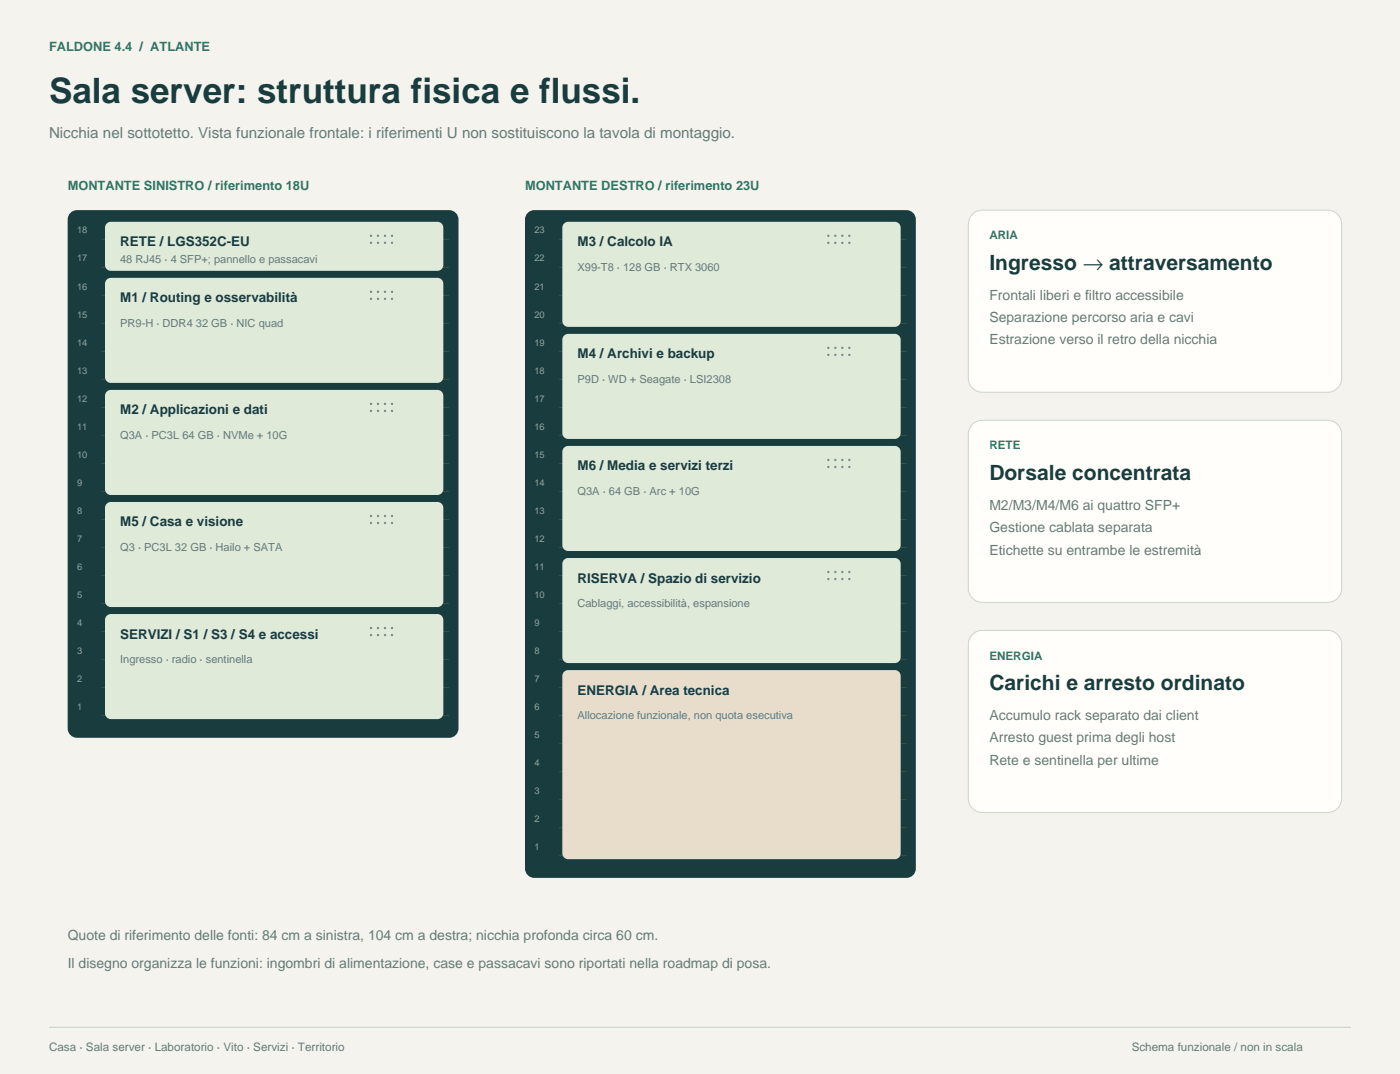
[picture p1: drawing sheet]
<svg xmlns="http://www.w3.org/2000/svg" width="423mm" height="325mm" viewBox="0 0 423 325" stroke-linecap="round" stroke-linejoin="round" font-family="sans-serif">
<defs><g id="words">
<text font-size="10.6" fill="#193c3f" x="14.8" y="31">Sala server: struttura fisica e flussi.</text>
<g font-size="6.3" fill="#193c3f">
<text x="299.2" y="81.5">Ingresso → attraversamento</text>
<text x="299.2" y="145">Dorsale concentrata</text>
<text x="299.2" y="208.5">Carichi e arresto ordinato</text>
</g>
<text font-size="4.6" fill="#657b78" x="14.8" y="41.6">Nicchia nel sottotetto. Vista funzionale frontale: i riferimenti U non sostituiscono la tavola di montaggio.</text>
<g font-size="4.2" fill="#657b78">
<text x="299.2" y="90.7">Frontali liberi e filtro accessibile</text>
<text x="299.2" y="97.4">Separazione percorso aria e cavi</text>
<text x="299.2" y="104.1">Estrazione verso il retro della nicchia</text>
<text x="299.2" y="154.2">M2/M3/M4/M6 ai quattro SFP+</text>
<text x="299.2" y="160.9">Gestione cablata separata</text>
<text x="299.2" y="167.6">Etichette su entrambe le estremità</text>
<text x="299.2" y="217.7">Accumulo rack separato dai client</text>
<text x="299.2" y="224.4">Arresto guest prima degli host</text>
<text x="299.2" y="231.1">Rete e sentinella per ultime</text>
<text x="20.5" y="284">Quote di riferimento delle fonti: 84 cm a sinistra, 104 cm a destra; nicchia profonda circa 60 cm.</text>
<text x="20.5" y="292.5">Il disegno organizza le funzioni: ingombri di alimentazione, case e passacavi sono riportati nella roadmap di posa.</text>
</g>
<g font-size="4.1" fill="#193c3f">
<text x="36.3" y="74.4">RETE / LGS352C-EU</text>
<text x="174.6" y="74.4">M3 / Calcolo IA</text>
<text x="36.3" y="91.4">M1 / Routing e osservabilità</text>
<text x="174.6" y="108.3">M4 / Archivi e backup</text>
<text x="36.3" y="125.2">M2 / Applicazioni e dati</text>
<text x="174.6" y="142.2">M6 / Media e servizi terzi</text>
<text x="36.3" y="159.1">M5 / Casa e visione</text>
<text x="174.6" y="176">RISERVA / Spazio di servizio</text>
<text x="36.3" y="193">SERVIZI / S1 / S3 / S4 e accessi</text>
<text x="174.6" y="209.9">ENERGIA / Area tecnica</text>
</g>
<g font-size="3.9" fill="#2b7968">
<text x="14.8" y="15.5">FALDONE 4.4 / ATLANTE</text>
<text x="20.5" y="57.5">MONTANTE SINISTRO / riferimento 18U</text>
<text x="158.7" y="57.5">MONTANTE DESTRO / riferimento 23U</text>
</g>
<g font-size="3.5" fill="#2b7968">
<text x="299.2" y="72.3">ARIA</text>
<text x="299.2" y="135.8">RETE</text>
<text x="299.2" y="199.3">ENERGIA</text>
</g>
<g font-size="3.5" fill="#657b78">
<text x="14.8" y="317.5">Casa · Sala server · Laboratorio · Vito · Servizi · Territorio</text>
<text x="342.2" y="317.5">Schema funzionale / non in scala</text>
</g>
<g font-size="3.4" fill="#657b78">
<text x="36.3" y="79.4">48 RJ45 · 4 SFP+; pannello e passacavi</text>
<text x="174.6" y="81.8">X99-T8 · 128 GB · RTX 3060</text>
<text x="36.3" y="98.8">PR9-H · DDR4 32 GB · NIC quad</text>
<text x="174.6" y="115.7">P9D · WD + Seagate · LSI2308</text>
<text x="36.3" y="132.6">Q3A · PC3L 64 GB · NVMe + 10G</text>
<text x="174.6" y="149.6">Q3A · 64 GB · Arc + 10G</text>
<text x="36.3" y="166.5">Q3 · PC3L 32 GB · Hailo + SATA</text>
<text x="174.6" y="183.4">Cablaggi, accessibilità, espansione</text>
<text x="36.3" y="200.4">Ingresso · radio · sentinella</text>
<text x="174.6" y="217.3">Allocazione funzionale, non quota esecutiva</text>
</g>
<g font-size="2.8" fill="#8caaa1">
<text x="23.3" y="70.6">18</text>
<text x="161.6" y="70.6">23</text>
<text x="23.3" y="79">17</text>
<text x="161.6" y="79">22</text>
<text x="23.3" y="87.5">16</text>
<text x="161.6" y="87.5">21</text>
<text x="23.3" y="96">15</text>
<text x="161.6" y="96">20</text>
<text x="23.3" y="104.4">14</text>
<text x="161.6" y="104.4">19</text>
<text x="23.3" y="112.9">13</text>
<text x="161.6" y="112.9">18</text>
<text x="23.3" y="121.4">12</text>
<text x="161.6" y="121.4">17</text>
<text x="23.3" y="129.8">11</text>
<text x="161.6" y="129.8">16</text>
<text x="23.3" y="138.3">10</text>
<text x="161.6" y="138.3">15</text>
<text x="23.3" y="146.8">9</text>
<text x="161.6" y="146.8">14</text>
<text x="23.3" y="155.2">8</text>
<text x="161.6" y="155.2">13</text>
<text x="23.3" y="163.7">7</text>
<text x="161.6" y="163.7">12</text>
<text x="23.3" y="172.2">6</text>
<text x="161.6" y="172.2">11</text>
<text x="23.3" y="180.6">5</text>
<text x="161.6" y="180.6">10</text>
<text x="23.3" y="189.1">4</text>
<text x="161.6" y="189.1">9</text>
<text x="23.3" y="197.6">3</text>
<text x="161.6" y="197.6">8</text>
<text x="23.3" y="206">2</text>
<text x="161.6" y="206">7</text>
<text x="23.3" y="214.5">1</text>
<text x="161.6" y="214.5">6</text>
<text x="161.6" y="223">5</text>
<text x="161.6" y="231.4">4</text>
<text x="161.6" y="239.9">3</text>
<text x="161.6" y="248.4">2</text>
<text x="161.6" y="256.8">1</text>
</g>
</g></defs>
<path d="M0 0h423.3v324.6h-423.3z" fill-rule="evenodd" fill="#f4f3ee"/>
<path d="M14.8 310.4h393.7" fill="none" stroke="#cbd6cc" stroke-width=".35"/>
<path d="M21.1 64.6a2.82 2.82 0 0 1 2.2-1.1h112.5a2.82 2.82 0 0 1 2.8 2.8v153.8a2.82 2.82 0 0 1-2.8 2.9h-112.5a2.82 2.82 0 0 1-2.8-2.9v-153.8z" fill-rule="evenodd" fill="#193c3f"/>
<g fill="none" stroke="#355650" stroke-width=".3">
<path d="M30.7 72.3h105.1M30.7 80.8h105.1M30.7 89.3h105.1M30.7 97.7h105.1M30.7 106.2h105.1M30.7 114.7h105.1M30.7 123.1h105.1M30.7 131.6h105.1M30.7 140.1h105.1M30.7 148.5h105.1M30.7 157h105.1M30.7 165.5h105.1"/>
<path d="M30.7 173.9h105.1M30.7 182.4h105.1M30.7 190.9h105.1M30.7 199.3h105.1M30.7 207.8h105.1M30.7 216.3h105.1"/>
</g>
<path d="M159.4 64.6a2.82 2.82 0 0 1 2.2-1.1h112.5a2.82 2.82 0 0 1 2.8 2.8v196.2a2.82 2.82 0 0 1-2.8 2.8h-112.5a2.82 2.82 0 0 1-2.9-2.8v-196.2z" fill-rule="evenodd" fill="#193c3f"/>
<g fill="none" stroke="#355650" stroke-width=".3">
<path d="M169 72.3h105.1M169 80.8h105.1M169 89.3h105.1M169 97.7h105.1M169 106.2h105.1M169 114.7h105.1M169 123.1h105.1M169 131.6h105.1M169 140.1h105.1M169 148.5h105.1M169 157h105.1M169 165.5h105.1"/>
<path d="M169 173.9h105.1M169 182.4h105.1M169 190.9h105.1M169 199.3h105.1M169 207.8h105.1M169 216.3h105.1M169 224.7h105.1M169 233.2h105.1M169 241.7h105.1M169 250.1h105.1M169 258.6h105.1"/>
</g>
<path d="M32.3 67.5l1.2-.5h98.8a1.76 1.76 0 0 1 1.8 1.8v11.3a1.76 1.76 0 0 1-1.8 1.7h-98.8a1.76 1.76 0 0 1-1.8-1.7v-11.3z" fill-rule="evenodd" fill="#dfead9"/>
<g fill="#718f80">
<circle cx="112.2" cy="71.3" r=".35"/>
<circle cx="114.3" cy="71.3" r=".35"/>
<circle cx="116.4" cy="71.3" r=".35"/>
<circle cx="118.5" cy="71.3" r=".35"/>
<circle cx="112.2" cy="73.4" r=".35"/>
<circle cx="114.3" cy="73.4" r=".35"/>
<circle cx="116.4" cy="73.4" r=".35"/>
<circle cx="118.5" cy="73.4" r=".35"/>
</g>
<path d="M32.3 84.5l1.2-.5h98.8a1.76 1.76 0 0 1 1.8 1.7v28.2a1.76 1.76 0 0 1-1.8 1.8h-98.8a1.76 1.76 0 0 1-1.8-1.8v-28.2z" fill-rule="evenodd" fill="#dfead9"/>
<g fill="#718f80">
<circle cx="112.2" cy="88.2" r=".35"/>
<circle cx="114.3" cy="88.2" r=".35"/>
<circle cx="116.4" cy="88.2" r=".35"/>
<circle cx="118.5" cy="88.2" r=".35"/>
<circle cx="112.2" cy="90.3" r=".35"/>
<circle cx="114.3" cy="90.3" r=".35"/>
<circle cx="116.4" cy="90.3" r=".35"/>
<circle cx="118.5" cy="90.3" r=".35"/>
</g>
<path d="M32.3 118.3l1.2-.5h98.8a1.76 1.76 0 0 1 1.8 1.8v28.2a1.76 1.76 0 0 1-1.8 1.8h-98.8a1.76 1.76 0 0 1-1.8-1.8v-28.2z" fill-rule="evenodd" fill="#dfead9"/>
<g fill="#718f80">
<circle cx="112.2" cy="122.1" r=".35"/>
<circle cx="114.3" cy="122.1" r=".35"/>
<circle cx="116.4" cy="122.1" r=".35"/>
<circle cx="118.5" cy="122.1" r=".35"/>
<circle cx="112.2" cy="124.2" r=".35"/>
<circle cx="114.3" cy="124.2" r=".35"/>
<circle cx="116.4" cy="124.2" r=".35"/>
<circle cx="118.5" cy="124.2" r=".35"/>
</g>
<path d="M32.3 152.2l1.2-.5h98.8a1.76 1.76 0 0 1 1.8 1.8v28.2a1.76 1.76 0 0 1-1.8 1.7h-98.8a1.76 1.76 0 0 1-1.8-1.7v-28.2z" fill-rule="evenodd" fill="#dfead9"/>
<g fill="#718f80">
<circle cx="112.2" cy="155.9" r=".35"/>
<circle cx="114.3" cy="155.9" r=".35"/>
<circle cx="116.4" cy="155.9" r=".35"/>
<circle cx="118.5" cy="155.9" r=".35"/>
<circle cx="112.2" cy="158" r=".35"/>
<circle cx="114.3" cy="158" r=".35"/>
<circle cx="116.4" cy="158" r=".35"/>
<circle cx="118.5" cy="158" r=".35"/>
</g>
<path d="M32.3 186.1l1.2-.5h98.8a1.76 1.76 0 0 1 1.8 1.7v28.2a1.76 1.76 0 0 1-1.8 1.8h-98.8a1.76 1.76 0 0 1-1.8-1.8v-28.2z" fill-rule="evenodd" fill="#dfead9"/>
<g fill="#718f80">
<circle cx="112.2" cy="189.8" r=".35"/>
<circle cx="114.3" cy="189.8" r=".35"/>
<circle cx="116.4" cy="189.8" r=".35"/>
<circle cx="118.5" cy="189.8" r=".35"/>
<circle cx="112.2" cy="191.9" r=".35"/>
<circle cx="114.3" cy="191.9" r=".35"/>
<circle cx="116.4" cy="191.9" r=".35"/>
<circle cx="118.5" cy="191.9" r=".35"/>
</g>
<path d="M170.6 67.5l1.2-.5h98.8a1.76 1.76 0 0 1 1.7 1.8v28.2a1.76 1.76 0 0 1-1.7 1.8h-98.8a1.76 1.76 0 0 1-1.8-1.8v-28.2z" fill-rule="evenodd" fill="#dfead9"/>
<g fill="#718f80">
<circle cx="250.5" cy="71.3" r=".35"/>
<circle cx="252.6" cy="71.3" r=".35"/>
<circle cx="254.7" cy="71.3" r=".35"/>
<circle cx="256.8" cy="71.3" r=".35"/>
<circle cx="250.5" cy="73.4" r=".35"/>
<circle cx="252.6" cy="73.4" r=".35"/>
<circle cx="254.7" cy="73.4" r=".35"/>
<circle cx="256.8" cy="73.4" r=".35"/>
</g>
<path d="M170.6 101.4l1.2-.5h98.8a1.76 1.76 0 0 1 1.7 1.8v28.2a1.76 1.76 0 0 1-1.7 1.7h-98.8a1.76 1.76 0 0 1-1.8-1.7v-28.2z" fill-rule="evenodd" fill="#dfead9"/>
<g fill="#718f80">
<circle cx="250.5" cy="105.1" r=".35"/>
<circle cx="252.6" cy="105.1" r=".35"/>
<circle cx="254.7" cy="105.1" r=".35"/>
<circle cx="256.8" cy="105.1" r=".35"/>
<circle cx="250.5" cy="107.2" r=".35"/>
<circle cx="252.6" cy="107.2" r=".35"/>
<circle cx="254.7" cy="107.2" r=".35"/>
<circle cx="256.8" cy="107.2" r=".35"/>
</g>
<path d="M170.6 135.3l1.2-.5h98.8a1.76 1.76 0 0 1 1.7 1.7v28.2a1.76 1.76 0 0 1-1.7 1.8h-98.8a1.76 1.76 0 0 1-1.8-1.8v-28.2z" fill-rule="evenodd" fill="#dfead9"/>
<g fill="#718f80">
<circle cx="250.5" cy="139" r=".35"/>
<circle cx="252.6" cy="139" r=".35"/>
<circle cx="254.7" cy="139" r=".35"/>
<circle cx="256.8" cy="139" r=".35"/>
<circle cx="250.5" cy="141.1" r=".35"/>
<circle cx="252.6" cy="141.1" r=".35"/>
<circle cx="254.7" cy="141.1" r=".35"/>
<circle cx="256.8" cy="141.1" r=".35"/>
</g>
<path d="M170.6 169.1l1.2-.5h98.8a1.76 1.76 0 0 1 1.7 1.8v28.2a1.76 1.76 0 0 1-1.7 1.8h-98.8a1.76 1.76 0 0 1-1.8-1.8v-28.2z" fill-rule="evenodd" fill="#dfead9"/>
<g fill="#718f80">
<circle cx="250.5" cy="172.9" r=".35"/>
<circle cx="252.6" cy="172.9" r=".35"/>
<circle cx="254.7" cy="172.9" r=".35"/>
<circle cx="256.8" cy="172.9" r=".35"/>
<circle cx="250.5" cy="175" r=".35"/>
<circle cx="252.6" cy="175" r=".35"/>
<circle cx="254.7" cy="175" r=".35"/>
<circle cx="256.8" cy="175" r=".35"/>
</g>
<path d="M170.6 203l1.2-.5h98.8a1.76 1.76 0 0 1 1.7 1.8v53.6a1.76 1.76 0 0 1-1.7 1.7h-98.8a1.76 1.76 0 0 1-1.8-1.7v-53.6z" fill-rule="evenodd" fill="#e8ddca"/>
<g fill="#fffefa" stroke="#cbd6cc" stroke-width=".3">
<path d="M293.8 65a4.2 4.2 0 0 1 3.2-1.5h104.5a4.2 4.2 0 0 1 4.2 4.2v46.6a4.2 4.2 0 0 1-4.2 4.2h-104.5a4.2 4.2 0 0 1-4.2-4.2v-46.6a4.2 4.2 0 0 1 1-2.7z" fill-rule="evenodd"/>
<path d="M293.8 128.5a4.2 4.2 0 0 1 3.2-1.5h104.5a4.2 4.2 0 0 1 4.2 4.2v46.6a4.2 4.2 0 0 1-4.2 4.2h-104.5a4.2 4.2 0 0 1-4.2-4.2v-46.6a4.2 4.2 0 0 1 1-2.7z" fill-rule="evenodd"/>
<path d="M293.8 192a4.2 4.2 0 0 1 3.2-1.5h104.5a4.2 4.2 0 0 1 4.2 4.2v46.6a4.2 4.2 0 0 1-4.2 4.2h-104.5a4.2 4.2 0 0 1-4.2-4.2v-46.6a4.2 4.2 0 0 1 1-2.7z" fill-rule="evenodd"/>
</g>
<use href="#words"/>
</svg>
